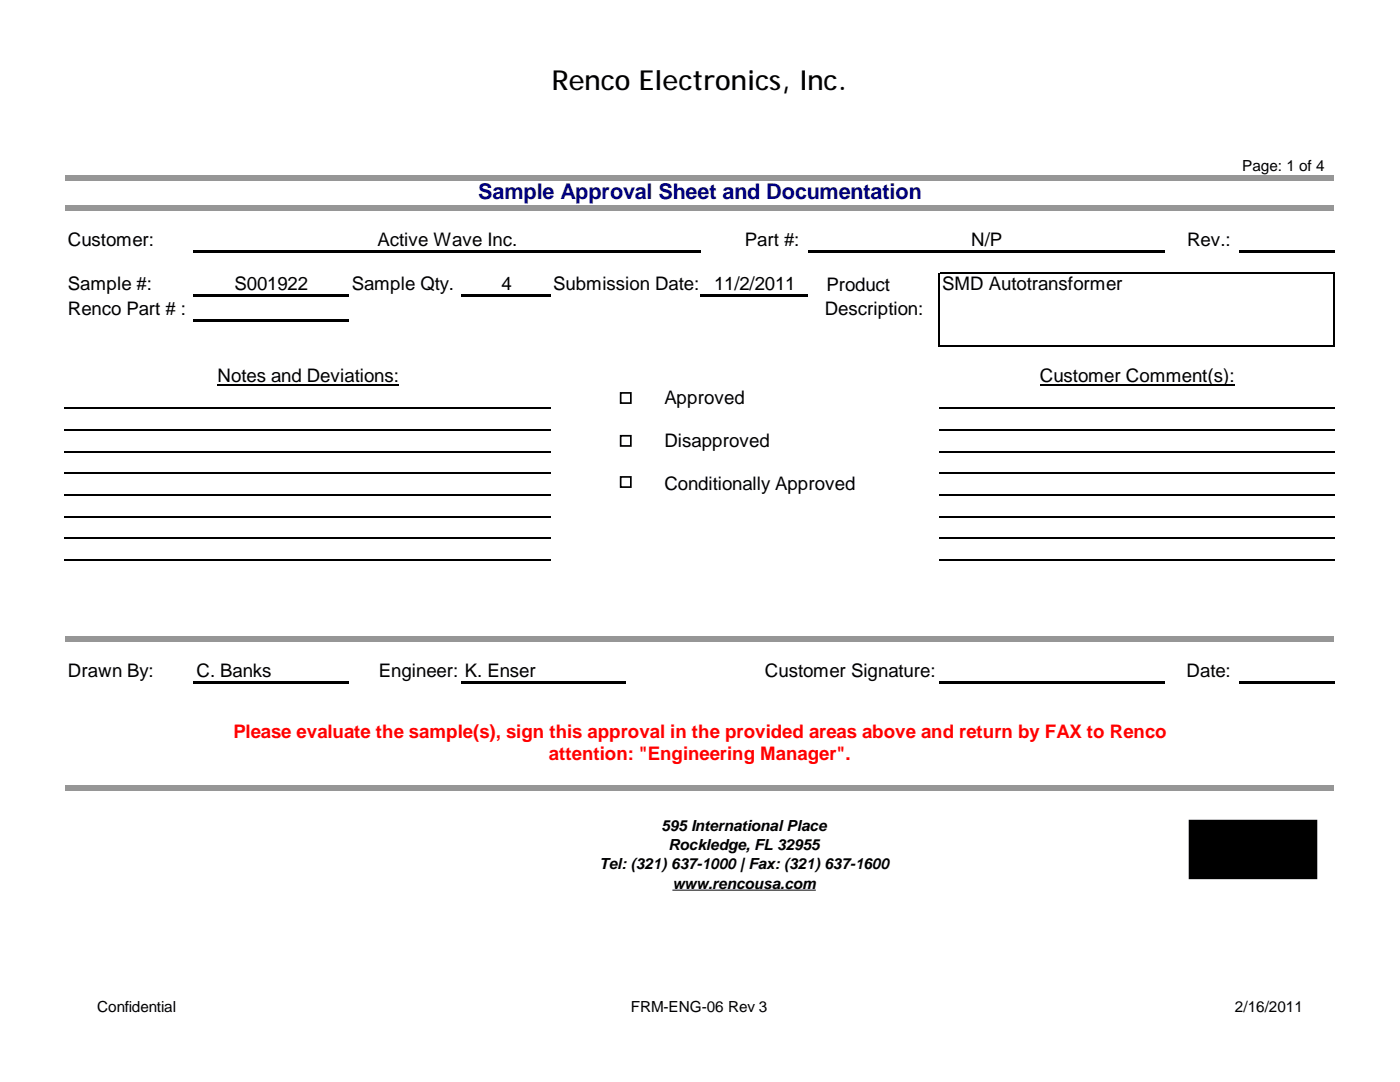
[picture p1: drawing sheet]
<svg xmlns="http://www.w3.org/2000/svg" width="279mm" height="216mm" viewBox="0 0 279 216" stroke-linecap="round" stroke-linejoin="round" font-family="sans-serif">
<defs><g id="words">
<text font-size="5.5" x="110.2" y="17.9">Renco Electronics, Inc.</text>
<text font-size="4.3" fill="#000080" x="95.4" y="39.7">Sample Approval Sheet and Documentation</text>
<g font-size="3.7">
<text x="13.5" y="49">Customer:</text>
<text x="75.4" y="49">Active Wave Inc.</text>
<text x="148.7" y="49">Part #:</text>
<text x="193.8" y="49">N/P</text>
<text x="236.9" y="49">Rev.:</text>
<text x="13.5" y="57.8">Sample #:</text>
<text x="46.8" y="57.8">S001922</text>
<text x="70.2" y="57.8">Sample Qty.</text>
<text x="100.1" y="57.8">4</text>
<text x="110.4" y="57.8">Submission Date:</text>
<text x="142.5" y="57.8">11/2/2011</text>
<text x="164.9" y="58.1">Product</text>
<text x="188" y="57.8">SMD Autotransformer</text>
<text x="13.5" y="62.8">Renco Part # :</text>
<text x="164.6" y="62.8">Description:</text>
<text x="43.4" y="76.2">Notes and Deviations:</text>
<text x="207.5" y="76.2">Customer Comment(s):</text>
<text x="132.6" y="80.5">Approved</text>
<text x="132.6" y="89.2">Disapproved</text>
<text x="132.6" y="97.8">Conditionally Approved</text>
<text x="13.5" y="135">Drawn By:</text>
<text x="39.2" y="135">C. Banks</text>
<text x="75.6" y="135">Engineer: K. Enser</text>
<text x="152.7" y="135">Customer Signature:</text>
<text x="236.8" y="135">Date:</text>
</g>
<g font-size="3.7" fill="#f00">
<text x="46.6" y="147.2">Please evaluate the sample(s), sign this approval in the provided areas above and return by FAX to Renco</text>
<text x="109.6" y="151.7">attention: &quot;Engineering Manager&quot;.</text>
</g>
<g font-size="3">
<text x="247.9" y="34">Page: 1 of 4</text>
<text x="132" y="165.9">595 International Place</text>
<text x="119.6" y="173.5">Tel: (321) 637-1000 | Fax: (321) 637-1600</text>
<text x="133.4" y="169.7">Rockledge, FL 32955</text>
<text x="134.2" y="177.3">www.rencousa.com</text>
<text x="19.4" y="201.8">Confidential</text>
<text x="125.9" y="201.8">FRM-ENG-06 Rev 3</text>
<text x="246.5" y="201.8">2/16/2011</text>
</g>
</g></defs>
<g fill="#969696">
<path d="M13 34.9h253.3v1.1h-253.3z"/>
<path d="M13 40.9h253.3v1.1h-253.3z"/>
<path d="M13 126.9h253.3v1.1h-253.3z"/>
<path d="M13 156.6h253.3v1.1h-253.3z"/>
</g>
<g fill="none" stroke="#000" stroke-width=".25">
<path d="M187.4 54.4v14.8M187.5 54.6h78.9M266.2 54.7v14.5M43.4 76.8h36.2M187.5 69h78.9M207.5 76.8h38.9M12.9 81.5h97M12.9 85.8h97M12.9 90.1h97M12.9 94.4h97M12.9 98.8h97M187.4 81.5h78.9"/>
<path d="M187.4 85.8h78.9M187.4 90.1h78.9M187.4 94.4h78.9M187.4 98.8h78.9M12.9 103.1h97M12.9 107.4h97M12.9 111.7h97M187.4 103.1h78.9M187.4 107.4h78.9M187.4 111.7h78.9"/>
</g>
<path d="M134.2 177.6h28.6" fill="none" stroke="#000" stroke-width=".2"/>
<g fill="#000">
<path d="M38.5 50h101.4v.5h-101.4zM38.5 58.8h31.1v.6h-31.1zM92.1 58.8h17.8v.6h-17.8zM139.8 58.8h21.5v.6h-21.5zM161.2 50h71.2v.5h-71.2zM247.3 50h19v.5h-19zM38.5 63.8h31.1v.5h-31.1zM38.5 136h31.1v.6h-31.1zM92.1 136h32.8v.6h-32.8zM187.4 136h45v.6h-45zM247.3 136h19v.6h-19zM237.5 163.8h25.1v11.5h-25.1z"/>
<path d="M237.2 163.6h25.7v11.8h-25.7zM237.5 163.7v11.6h-.1h25.4h-.2v-11.6l.2 .1h-25.4z"/>
</g>
<g fill="#fff" stroke="#000" stroke-width=".34">
<path d="M123.9 78.4h2v2h-2z" fill-rule="evenodd"/>
<path d="M123.9 87h2v2h-2z" fill-rule="evenodd"/>
<path d="M123.9 95.2h2v2h-2z" fill-rule="evenodd"/>
</g>
<use href="#words"/>
</svg>
